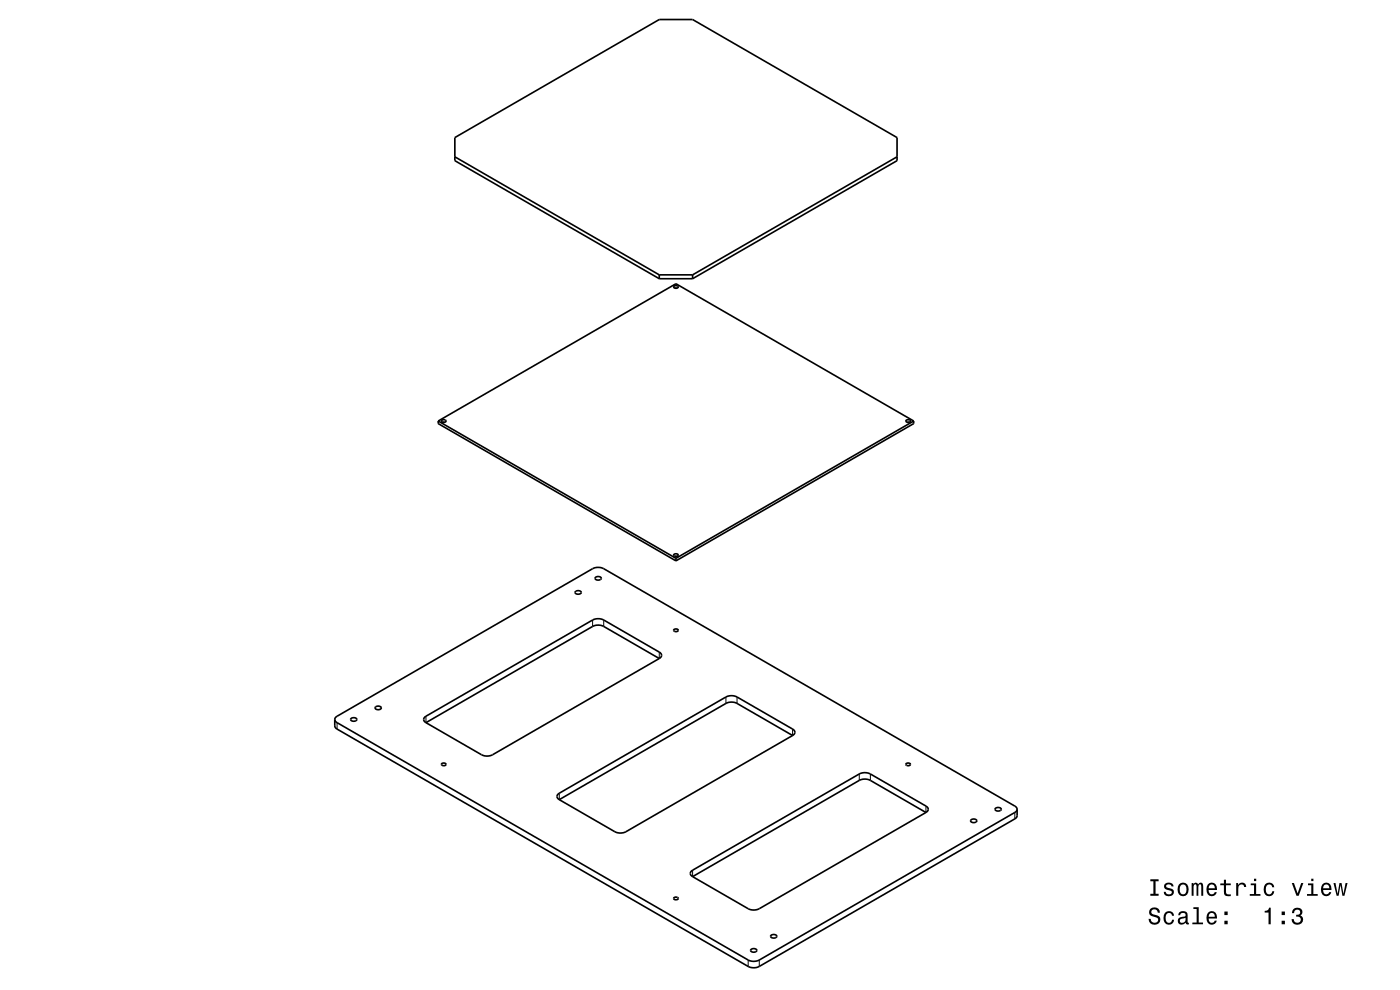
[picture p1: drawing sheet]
<svg xmlns="http://www.w3.org/2000/svg" width="297mm" height="210mm" viewBox="0 0 297 210" stroke-linecap="round" stroke-linejoin="round" font-family="sans-serif">
<g fill="none" stroke="#000" stroke-width=".35">
<path d="M96.5 33.3l43.4 25M190.3 33.3l-43.4 25M139.9 59.1h7M139.9 58.3h7M139.9 58.3v.8M139.9 59.1l-43.4-25v-4.9l43.4-25.1h7l43.4 25.1v4.9l-43.4 25M146.9 58.3v.8M142.9 60.8l.4-.2 .5 .1a.45 .45 0 0 1-.4 .5 .45 .45 0 0 1-.5-.4zM143.2 61.1h.4M93 89.3l50.4-29.1 50.4 29.1M93 89.3l50.4 29.1M93 89.3v.6l50.4 29.1"/>
<path d="M93.7 89.2l.3-.2 .6 .2a.45 .45 0 0 1-.5 .4 .45 .45 0 0 1-.4-.4zM94 89.6h.3M192.2 89.2l.4-.2 .5 .2a.45 .45 0 0 1-.4 .4 .45 .45 0 0 1-.5-.4zM192.5 89.6h.3M193.8 89.3l-50.4 29.1M193.8 89.3v.6l-50.4 29.1M143 117.6l.4-.1 .4 .1a.47 .47 0 0 1-.4 .4 .47 .47 0 0 1-.5-.3zM143.2 118h.4M143.4 118.4v.6M122 125.5a.78 .78 0 0 1 1.3 .2 .67 .67 0 0 1-.7 .4 .67 .67 0 0 1-.6-.6zM126.3 122.5a.67 .67 0 0 1 .7-.2 .67 .67 0 0 1 .5 .5 .78 .78 0 0 1-1.3-.2zM139.9 139.7a.72 .72 0 0 0 .4-.7 .72 .72 0 0 0-.4-.7l-11.8-6.8a2.62 2.62 0 0 0-2.4 0l-35.3 20.4a.72 .72 0 0 0-.5 .7 .72 .72 0 0 0 .5 .7"/>
<path d="M139.9 139.7l-11.8-6.8a2.6 2.6 0 0 0-2.4 0l-35.3 20.4M139.9 139.7l-35.5 20.4a2.62 2.62 0 0 1-2.3 0l-11.7-6.8M143 133.5l.4-.1 .4 .2a.47 .47 0 0 1-.4 .4 .47 .47 0 0 1-.5-.4zM71 152.6l.1-.3 .4-.4 54.3-31.3a2.64 2.64 0 0 1 2.3 0l87.2 50.4 .3 .2 .2 .5M71 152.6v1.5l.5 .5 87.2 50.4a2.62 2.62 0 0 0 2.4 0l54.2-31.3 .4-.5 .1-1.5M71 152.6l.2 .4 .3 .3 87.2 50.3a2.62 2.62 0 0 0 2.4 0l54.2-31.3 .4-.3 .1-.3M74.5 152.4a.67 .67 0 0 1 .7-.2 .67 .67 0 0 1 .5 .6 .78 .78 0 0 1-1.3-.3zM79.6 150a.78 .78 0 0 1 1.3 .2 .67 .67 0 0 1-.7 .4 .67 .67 0 0 1-.6-.6zM168.1 156l-35.4 20.5a2.62 2.62 0 0 1-2.3-.1l-11.8-6.8M168.1 156a.72 .72 0 0 0 .5-.7 .72 .72 0 0 0-.5-.6l-11.7-6.9a2.59 2.59 0 0 0-2.4 0l-35.4 20.5a.72 .72 0 0 0-.4 .6 .72 .72 0 0 0 .4 .7M168.1 156l-11.7-6.8a2.59 2.59 0 0 0-2.4 0l-35.4 20.4M93.8 162l.4-.1 .4 .1a.47 .47 0 0 1-.5 .4 .47 .47 0 0 1-.5-.3z"/>
<path d="M192.3 162l.4-.1 .4 .1a.47 .47 0 0 1-.4 .4 .47 .47 0 0 1-.5-.3zM196.4 172.3a.72 .72 0 0 0 .5-.6 .72 .72 0 0 0-.5-.7l-11.8-6.8a2.6 2.6 0 0 0-2.3 0l-35.4 20.4a.72 .72 0 0 0-.5 .7 .72 .72 0 0 0 .5 .7M196.4 172.3l-11.8-6.8a2.6 2.6 0 0 0-2.3 0l-35.4 20.5M196.4 172.3l-35.4 20.5a2.6 2.6 0 0 1-2.3 0l-11.8-6.8M206 173.9a.67 .67 0 0 1 .7-.2 .67 .67 0 0 1 .5 .6 .78 .78 0 0 1-1.3-.3zM211.2 171.5a.67 .67 0 0 1 .7-.3 .67 .67 0 0 1 .5 .6 .78 .78 0 0 1-1.3-.2zM142.9 190.5l.4-.2 .5 .1a.45 .45 0 0 1-.4 .5 .45 .45 0 0 1-.5-.4zM163.6 198.4a.67 .67 0 0 1 .7-.2 .67 .67 0 0 1 .4 .6 .78 .78 0 0 1-1.2-.3zM159.3 201.4a.67 .67 0 0 1 .7-.2 .67 .67 0 0 1 .5 .6 .78 .78 0 0 1-1.3-.3z"/>
</g>
<g fill="none" stroke="#000" stroke-width=".21">
<path d="M125.7 131.5v1.4M128.1 131.5v1.4M139.9 138.3v1.4M71.5 153.3v1.4M90.4 151.9v1.4M154 147.8v1.4M156.4 147.8v1.4M168.1 154.7v1.3M118.6 168.3v1.3M182.3 164.2v1.3M184.6 164.2v1.3M196.4 171v1.3"/>
<path d="M215.3 172.3v1.4M146.9 184.6v1.4M158.7 203.6v1.4M161.1 203.6v1.4"/>
</g>
<g fill="#000">
<path d="M244.1 192.8a.96 .96 0 0 0-.3 1 .96 .96 0 0 0 .9 .7 .77 .77 0 0 1 .9 .9 .83 .83 0 0 1-.9 .3 .83 .83 0 0 1-.6-.8h-.4a1.21 1.21 0 0 0 1.4 1.3 1.21 1.21 0 0 0 .8-1.8l-.8-.3a.71 .71 0 0 1-.9-.7 .7 .7 0 0 1 .8-.5 .7 .7 0 0 1 .6 .7h.5a1.16 1.16 0 0 0-.7-1.1 1.16 1.16 0 0 0-1.3 .3zM247.1 193.6a1.53 1.53 0 0 0 .9 2.6 1.07 1.07 0 0 0 1.1-1.1h-.4a.67 .67 0 0 1-.7 .7 .67 .67 0 0 1-.7-.6 1.11 1.11 0 0 1 .7-1.5 .59 .59 0 0 1 .6 .6h.5a1.09 1.09 0 0 0-.8-1 1.09 1.09 0 0 0-1.2 .3zM250.2 193.5l-.2 .6h.4a.55 .55 0 0 1 .6-.5 .55 .55 0 0 1 .4 .8h-.2a1 1 0 0 0-1 .3 1 1 0 0 0-.3 1 .93 .93 0 0 0 1.7 0l.1 .3 .5 .1v-.4h-.2l-.1-1.6a1.02 1.02 0 0 0-.6-.8 1.02 1.02 0 0 0-1.1 .2zM250.4 195l1.1-.3a.77 .77 0 0 1-.2 .9 .77 .77 0 0 1-.9 .1l-.1-.4zM253.2 192.4v.4h.7v2.9h-1v.4h2.3v-.4h-.9v-3.3zM256.2 193.6a1.54 1.54 0 0 0 .8 2.6 1.06 1.06 0 0 0 1.1-.9h-.4l-.2 .3-.4 .2a.76 .76 0 0 1-.7-1h1.8a1.16 1.16 0 0 0-.5-1.3 1.16 1.16 0 0 0-1.5 .1zM256.6 193.9a.66 .66 0 0 1 .8-.2 .66 .66 0 0 1 .3 .8h-1.3zM259.7 195.3v.8h.7v-.8zM259.7 193.4v.7h.7v-.7z" fill-rule="evenodd"/>
<path d="M244 186.5v.4h.7v2.7h-.7v.4h1.8v-.4h-.7v-2.7h.7v-.4zM247.2 187.4a.75 .75 0 0 0-.2 .9 .75 .75 0 0 0 .7 .5l.9 .3a.63 .63 0 0 1-.6 .7 .63 .63 0 0 1-.7-.6h-.4a1.07 1.07 0 0 0 1.2 .9 1.07 1.07 0 0 0 .9-1.2l-.4-.4-1.1-.3a.53 .53 0 0 1 .4-.7 .53 .53 0 0 1 .6 .5h.5a1.03 1.03 0 0 0-.7-.8 1.03 1.03 0 0 0-1.1 .2zM250.1 187.6a1.53 1.53 0 0 0 .9 2.5 1.48 1.48 0 0 0 1.2-1.4 1.48 1.48 0 0 0-1.2-1.5l-.5 .1zM250.5 187.9a.67 .67 0 0 1 .7-.3 .67 .67 0 0 1 .5 .6 1.11 1.11 0 0 1-.7 1.5 1.17 1.17 0 0 1-.5-1.8zM252.8 187.3v2.7h.4v-2.1l.2-.3h.3l.1 .3v2.1h.4v-2.1l.4-.3 .2 .1v.4v1.9h.5v-1.9a.69 .69 0 0 0-.6-.9l-.5 .4-.2-.3-.3-.1-.5 .4v-.3zM256.2 187.6a1.54 1.54 0 0 0 .8 2.5 1.06 1.06 0 0 0 1.1-.9h-.4l-.2 .4-.4 .1a.76 .76 0 0 1-.7-.9h1.8a1.16 1.16 0 0 0-.5-1.4 1.16 1.16 0 0 0-1.5 .2zM256.6 187.8a.66 .66 0 0 1 .8-.1 .66 .66 0 0 1 .3 .7h-1.3zM259.6 186.6v.8h-.7v.4h.7l.1 1.8a1.05 1.05 0 0 0 1.4 .5v-.4a.68 .68 0 0 1-1-.3v-1.6h1v-.4h-1v-.8zM262.3 187.3v2.7h.4v-1.5a.66 .66 0 0 1 .4-.8 .66 .66 0 0 1 .8 .2v.3h.5a.89 .89 0 0 0-.7-1 .89 .89 0 0 0-1 .6v-.5zM265.3 187.4v.4h.7v1.8h-.9v.4h2.3v-.4h-.9v-2.2zM266 186.4v.5h.5v-.5zM268.4 187.6a1.53 1.53 0 0 0 .8 2.5 1.06 1.06 0 0 0 1.1-1h-.4a.67 .67 0 0 1-.6 .6 .67 .67 0 0 1-.7-.6 1.12 1.12 0 0 1 .6-1.5 .59 .59 0 0 1 .7 .6h.4a1.09 1.09 0 0 0-.7-1 1.09 1.09 0 0 0-1.2 .4zM274 187.3l1 2.7h.5l1-2.7h-.5l-.7 2.2-.8-2.2zM277.5 187.4v.4h.7v1.8h-.9v.4h2.2v-.4h-.9v-2.2zM278.2 186.4v.5h.4v-.5zM280.5 187.6a1.55 1.55 0 0 0 .8 2.5 1.07 1.07 0 0 0 1.1-.9h-.4l-.2 .4-.4 .1a.76 .76 0 0 1-.7-.9h1.8a1.17 1.17 0 0 0-.5-1.4 1.17 1.17 0 0 0-1.5 .2zM280.9 187.8a.66 .66 0 0 1 .8-.1 .66 .66 0 0 1 .3 .7h-1.3zM282.9 187.3l.7 2.7h.4l.4-2.3 .4 2.3h.4l.7-2.7h-.5l-.4 2.3-.4-2.3h-.4l-.4 2.3-.5-2.3z" fill-rule="evenodd"/>
<path d="M268.3 193.2v.4h.8v2.5h.5v-3.6h-.4a.77 .77 0 0 1-.9 .7zM271.9 195.3v.8h.7v-.8zM271.9 193.4v.7h.7v-.7zM274.4 192.8l-.3 .9h.4a.62 .62 0 0 1 .4-.8 .62 .62 0 0 1 .8 .3 .62 .62 0 0 1-.3 .8h-.4v.4a.72 .72 0 0 1 .9 .5 .72 .72 0 0 1-.5 .9 .72 .72 0 0 1-.9-.5v-.3h-.5a1.18 1.18 0 0 0 1.5 1.2 1.18 1.18 0 0 0 .6-1.9l-.2-.1a.91 .91 0 0 0 .3-1.1 .91 .91 0 0 0-1-.6z" fill-rule="evenodd"/>
</g>
</svg>
